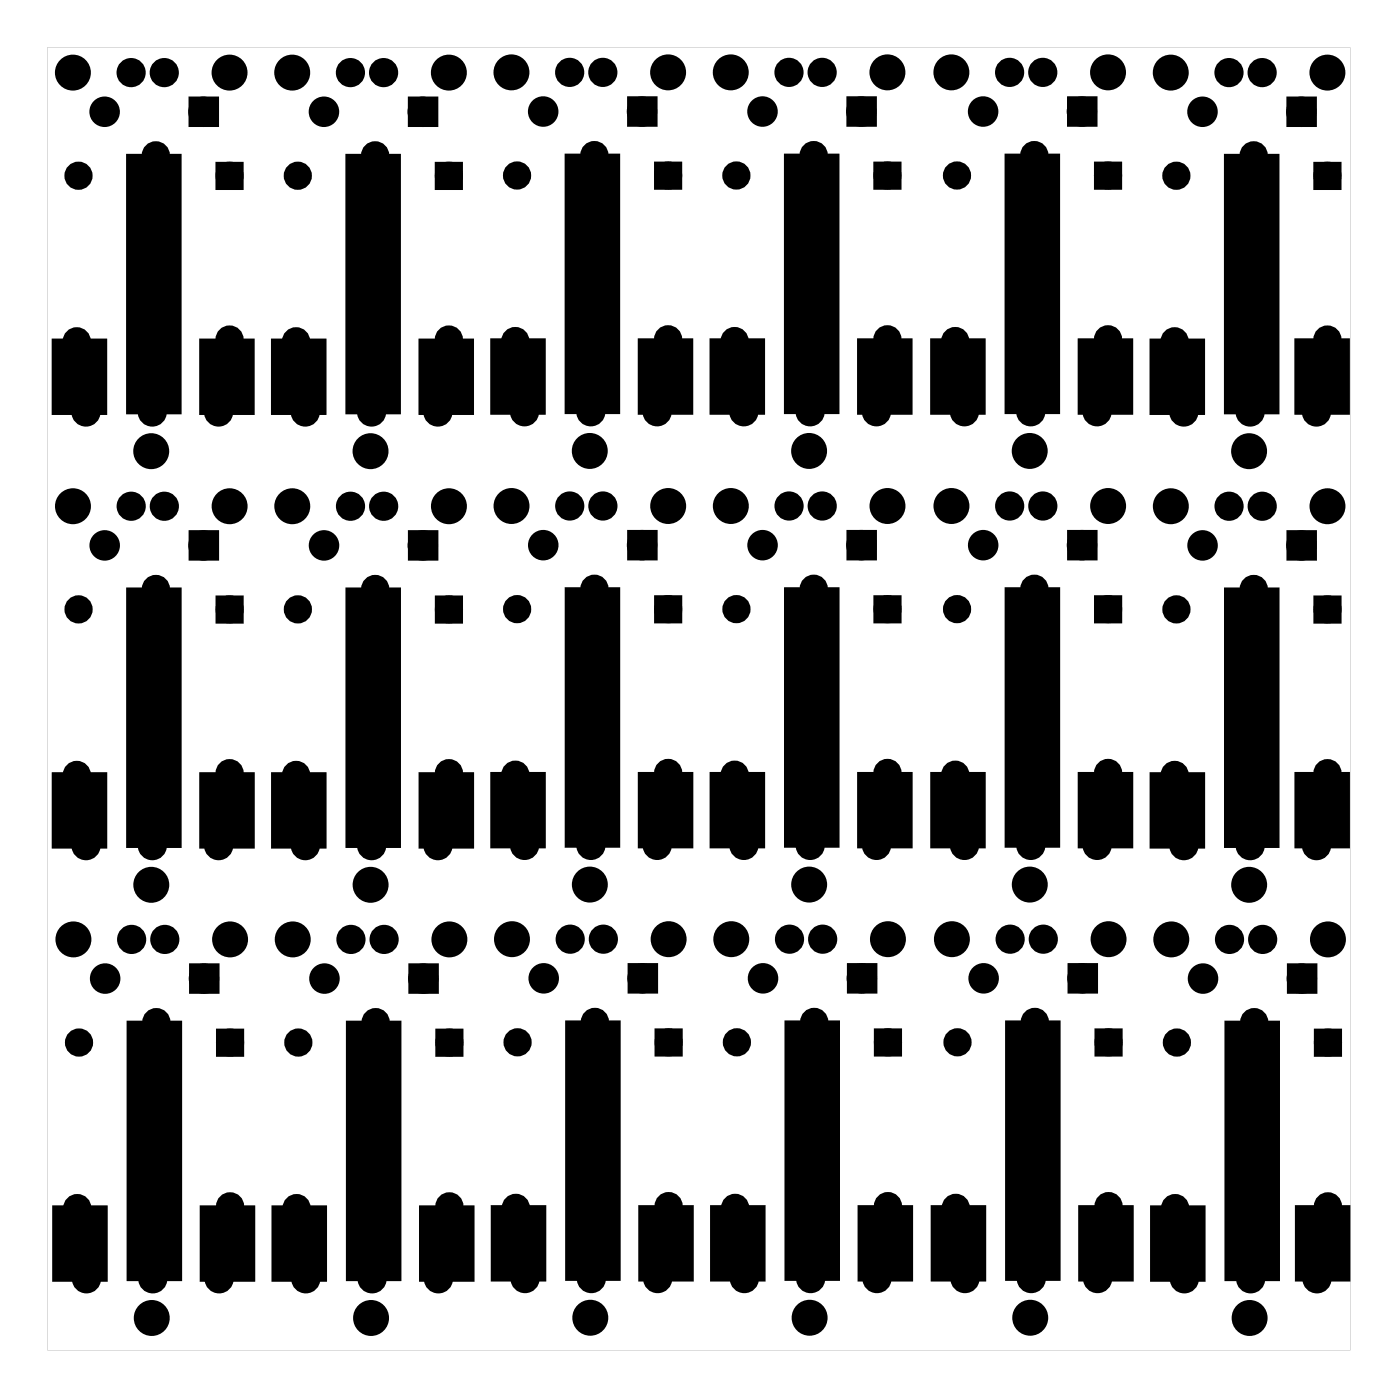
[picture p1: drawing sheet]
<svg xmlns="http://www.w3.org/2000/svg" width="107mm" height="107mm" viewBox="0 0 107 107" stroke-linecap="round" stroke-linejoin="round" font-family="sans-serif">
<g fill="#000">
<path d="M9.8 11.9h4v19.7h-4zM14.8 7.8h1.6v1.5h-1.6zM16.9 12.8h1.4v1.4h-1.4zM26.6 11.9h4v19.7h-4zM31.6 7.8h1.6v1.5h-1.6zM33.7 12.8h1.4v1.4h-1.4zM43.4 11.9h4v19.7h-4zM48.4 7.8h1.6v1.5h-1.6zM50.5 12.8h1.4v1.4h-1.4zM60.2 11.9h4v19.7h-4zM65.2 7.8h1.6v1.5h-1.6zM67.3 12.8h1.4v1.4h-1.4z"/>
<path d="M77.1 11.9h4v19.7h-4zM82.1 7.8h1.6v1.5h-1.6zM84.2 12.8h1.4v1.4h-1.4zM93.9 11.9h4v19.7h-4zM98.9 7.8h1.6v1.5h-1.6zM101 12.8h1.4v1.4h-1.4zM4.1 26.1h4v5.6h-4zM15.4 26.1h4v5.6h-4zM20.9 26.1h4v5.6h-4zM32.2 26.1h4v5.6h-4zM37.7 26h4v5.6h-4zM49 26h4v5.6h-4z"/>
<path d="M54.5 26h4v5.6h-4zM65.8 26h4v5.6h-4zM71.4 26h4v5.6h-4zM82.7 26h4v5.6h-4zM88.2 26.1h4v5.6h-4zM99.3 26h4v5.6h-4zM4.1 59.3h4v5.6h-4zM9.8 45.1h4v19.7h-4zM14.8 41h1.6v1.6h-1.6zM16.9 46h1.4v1.4h-1.4zM15.4 59.3h4v5.6h-4zM20.9 59.3h4v5.6h-4z"/>
<path d="M26.6 45.1h4v19.7h-4zM31.6 41h1.6v1.6h-1.6zM33.7 46h1.4v1.4h-1.4zM32.2 59.3h4v5.6h-4zM37.7 59.3h4v5.6h-4zM43.4 45.1h4v19.7h-4zM48.4 41h1.6v1.5h-1.6zM50.5 46h1.4v1.4h-1.4zM49 59.3h4v5.6h-4zM54.5 59.3h4v5.6h-4zM60.2 45.1h4v19.7h-4zM65.2 41h1.6v1.5h-1.6z"/>
<path d="M67.3 46h1.4v1.4h-1.4zM65.8 59.3h4v5.6h-4zM71.4 59.3h4v5.6h-4zM77.1 45.1h4v19.7h-4zM82.1 41h1.6v1.5h-1.6zM84.2 46h1.4v1.4h-1.4zM82.7 59.3h4v5.6h-4zM88.2 59.3h4v5.6h-4zM93.9 45.1h4v19.7h-4zM98.9 41h1.6v1.6h-1.6zM101 46h1.4v1.4h-1.4zM99.3 59.3h4v5.6h-4z"/>
<path d="M9.8 78.3h4v19.7h-4zM14.9 74.2h1.5v1.5h-1.5zM16.9 79.2h1.4v1.4h-1.4zM26.6 78.3h4v19.7h-4zM31.7 74.2h1.5v1.5h-1.5zM33.7 79.2h1.4v1.4h-1.4zM43.4 78.3h4v19.7h-4zM48.5 74.2h1.5v1.5h-1.5zM50.5 79.2h1.4v1.4h-1.4zM60.2 78.3h4v19.7h-4zM65.3 74.2h1.5v1.5h-1.5zM67.3 79.2h1.4v1.4h-1.4z"/>
<path d="M77.1 78.3h4v19.7h-4zM82.2 74.2h1.5v1.5h-1.5zM84.2 79.2h1.4v1.4h-1.4zM93.9 78.3h4v19.7h-4zM99 74.2h1.5v1.5h-1.5zM101 79.2h1.4v1.4h-1.4zM4.1 92.5h4v5.6h-4zM15.4 92.5h4v5.6h-4zM20.9 92.5h4v5.6h-4zM32.2 92.5h4v5.6h-4zM37.7 92.4h4v5.6h-4zM49 92.4h4v5.6h-4z"/>
<path d="M54.5 92.4h4v5.6h-4zM65.8 92.4h4v5.6h-4zM71.4 92.4h4v5.6h-4zM82.7 92.4h4v5.6h-4zM88.2 92.5h4v5.6h-4zM99.3 92.4h4v5.6h-4z"/>
<path d="M3.6 3.6v99.8h99.8v-99.8zM3.6 3.6h99.8v99.8h-99.8z"/>
</g>
<g fill="none" stroke="#000" stroke-width=".76" stroke-linecap="butt">
<path d="M14.8 7.8h1.6v1.5h-1.6zM16.9 12.8h1.4v1.4h-1.4zM31.6 7.8h1.6v1.5h-1.6zM33.7 12.8h1.4v1.4h-1.4zM48.4 7.8h1.6v1.5h-1.6zM50.5 12.8h1.4v1.4h-1.4zM65.2 7.8h1.6v1.5h-1.6zM67.3 12.8h1.4v1.4h-1.4zM82.1 7.8h1.6v1.5h-1.6zM84.2 12.8h1.4v1.4h-1.4zM98.9 7.8h1.6v1.5h-1.6zM101 12.8h1.4v1.4h-1.4z"/>
<path d="M14.8 41h1.6v1.6h-1.6zM16.9 46h1.4v1.4h-1.4zM31.6 41h1.6v1.6h-1.6zM33.7 46h1.4v1.4h-1.4zM48.4 41h1.6v1.5h-1.6zM50.5 46h1.4v1.4h-1.4zM65.2 41h1.6v1.5h-1.6zM67.3 46h1.4v1.4h-1.4zM82.1 41h1.6v1.5h-1.6zM84.2 46h1.4v1.4h-1.4zM98.9 41h1.6v1.6h-1.6zM101 46h1.4v1.4h-1.4z"/>
<path d="M14.9 74.2h1.5v1.5h-1.5zM16.9 79.2h1.4v1.4h-1.4zM31.7 74.2h1.5v1.5h-1.5zM33.7 79.2h1.4v1.4h-1.4zM48.5 74.2h1.5v1.5h-1.5zM50.5 79.2h1.4v1.4h-1.4zM65.3 74.2h1.5v1.5h-1.5zM67.3 79.2h1.4v1.4h-1.4zM82.2 74.2h1.5v1.5h-1.5zM84.2 79.2h1.4v1.4h-1.4zM99 74.2h1.5v1.5h-1.5zM101 79.2h1.4v1.4h-1.4z"/>
<circle cx="6" cy="13.5" r=".7"/>
<circle cx="8" cy="8.6" r=".79"/>
<circle cx="10" cy="5.6" r=".74"/>
<circle cx="11.9" cy="11.9" r=".7"/>
<circle cx="12.6" cy="5.6" r=".74"/>
<circle cx="15.6" cy="8.6" r=".79"/>
<circle cx="17.6" cy="13.5" r=".7"/>
<circle cx="22.8" cy="13.5" r=".7"/>
<circle cx="24.8" cy="8.6" r=".79"/>
<circle cx="26.8" cy="5.6" r=".74"/>
<circle cx="28.7" cy="11.9" r=".7"/>
<circle cx="29.4" cy="5.6" r=".74"/>
<circle cx="32.4" cy="8.6" r=".79"/>
<circle cx="34.4" cy="13.5" r=".7"/>
<circle cx="39.6" cy="13.4" r=".7"/>
<circle cx="41.6" cy="8.5" r=".79"/>
<circle cx="43.6" cy="5.5" r=".74"/>
<circle cx="45.5" cy="11.9" r=".7"/>
<circle cx="46.2" cy="5.5" r=".74"/>
<circle cx="49.2" cy="8.5" r=".79"/>
<circle cx="51.2" cy="13.4" r=".7"/>
<circle cx="56.4" cy="13.4" r=".7"/>
<circle cx="58.4" cy="8.5" r=".79"/>
<circle cx="60.4" cy="5.5" r=".74"/>
<circle cx="62.3" cy="11.9" r=".7"/>
<circle cx="63" cy="5.5" r=".74"/>
<circle cx="66" cy="8.5" r=".79"/>
<circle cx="68" cy="13.4" r=".7"/>
<circle cx="73.3" cy="13.4" r=".7"/>
<circle cx="75.3" cy="8.5" r=".79"/>
<circle cx="77.3" cy="5.5" r=".74"/>
<circle cx="79.2" cy="11.9" r=".7"/>
<circle cx="79.9" cy="5.5" r=".74"/>
<circle cx="82.9" cy="8.5" r=".79"/>
<circle cx="84.9" cy="13.4" r=".7"/>
<circle cx="90.1" cy="13.5" r=".7"/>
<circle cx="92.1" cy="8.6" r=".79"/>
<circle cx="94.1" cy="5.6" r=".74"/>
<circle cx="96" cy="11.9" r=".7"/>
<circle cx="96.7" cy="5.6" r=".74"/>
<circle cx="99.7" cy="8.6" r=".79"/>
<circle cx="101.7" cy="13.5" r=".7"/>
<circle cx="5.9" cy="26.1" r=".7"/>
<circle cx="6.6" cy="31.6" r=".74"/>
<circle cx="10" cy="38.8" r=".74"/>
<circle cx="11.7" cy="31.6" r=".74"/>
<circle cx="12.6" cy="38.8" r=".74"/>
<circle cx="16.7" cy="31.6" r=".74"/>
<circle cx="17.6" cy="26" r=".7"/>
<circle cx="22.7" cy="26.1" r=".7"/>
<circle cx="23.4" cy="31.6" r=".74"/>
<circle cx="26.8" cy="38.8" r=".74"/>
<circle cx="28.5" cy="31.6" r=".74"/>
<circle cx="29.4" cy="38.8" r=".74"/>
<circle cx="33.5" cy="31.6" r=".74"/>
<circle cx="34.4" cy="26" r=".7"/>
<circle cx="39.5" cy="26.1" r=".7"/>
<circle cx="40.2" cy="31.5" r=".74"/>
<circle cx="43.6" cy="38.8" r=".74"/>
<circle cx="45.3" cy="31.5" r=".74"/>
<circle cx="46.2" cy="38.8" r=".74"/>
<circle cx="50.3" cy="31.5" r=".74"/>
<circle cx="51.2" cy="26" r=".7"/>
<circle cx="56.3" cy="26.1" r=".7"/>
<circle cx="57" cy="31.5" r=".74"/>
<circle cx="60.4" cy="38.8" r=".74"/>
<circle cx="62.1" cy="31.5" r=".74"/>
<circle cx="63" cy="38.8" r=".74"/>
<circle cx="67.1" cy="31.5" r=".74"/>
<circle cx="68" cy="26" r=".7"/>
<circle cx="73.2" cy="26.1" r=".7"/>
<circle cx="73.9" cy="31.5" r=".74"/>
<circle cx="77.3" cy="38.8" r=".74"/>
<circle cx="79" cy="31.5" r=".74"/>
<circle cx="79.9" cy="38.8" r=".74"/>
<circle cx="84" cy="31.5" r=".74"/>
<circle cx="84.9" cy="26" r=".7"/>
<circle cx="90" cy="26.1" r=".7"/>
<circle cx="90.7" cy="31.6" r=".74"/>
<circle cx="94.1" cy="38.8" r=".74"/>
<circle cx="95.8" cy="31.6" r=".74"/>
<circle cx="96.7" cy="38.8" r=".74"/>
<circle cx="100.8" cy="31.6" r=".74"/>
<circle cx="101.7" cy="26" r=".7"/>
<circle cx="5.9" cy="59.4" r=".7"/>
<circle cx="6" cy="46.7" r=".7"/>
<circle cx="8" cy="41.8" r=".79"/>
<circle cx="11.9" cy="45.1" r=".7"/>
<circle cx="15.6" cy="41.8" r=".79"/>
<circle cx="17.6" cy="46.7" r=".7"/>
<circle cx="17.6" cy="59.2" r=".7"/>
<circle cx="22.7" cy="59.4" r=".7"/>
<circle cx="22.8" cy="46.7" r=".7"/>
<circle cx="24.8" cy="41.8" r=".79"/>
<circle cx="28.7" cy="45.1" r=".7"/>
<circle cx="32.4" cy="41.8" r=".79"/>
<circle cx="34.4" cy="46.7" r=".7"/>
<circle cx="34.4" cy="59.2" r=".7"/>
<circle cx="39.5" cy="59.3" r=".7"/>
<circle cx="39.6" cy="46.7" r=".7"/>
<circle cx="41.6" cy="41.8" r=".79"/>
<circle cx="45.5" cy="45.1" r=".7"/>
<circle cx="49.2" cy="41.8" r=".79"/>
<circle cx="51.2" cy="46.7" r=".7"/>
<circle cx="51.2" cy="59.2" r=".7"/>
<circle cx="56.3" cy="59.3" r=".7"/>
<circle cx="56.4" cy="46.7" r=".7"/>
<circle cx="58.4" cy="41.8" r=".79"/>
<circle cx="62.3" cy="45.1" r=".7"/>
<circle cx="66" cy="41.8" r=".79"/>
<circle cx="68" cy="46.7" r=".7"/>
<circle cx="68" cy="59.2" r=".7"/>
<circle cx="73.2" cy="59.3" r=".7"/>
<circle cx="73.3" cy="46.7" r=".7"/>
<circle cx="75.3" cy="41.8" r=".79"/>
<circle cx="79.2" cy="45.1" r=".7"/>
<circle cx="82.9" cy="41.8" r=".79"/>
<circle cx="84.9" cy="46.7" r=".7"/>
<circle cx="84.9" cy="59.2" r=".7"/>
<circle cx="90" cy="59.4" r=".7"/>
<circle cx="90.1" cy="46.7" r=".7"/>
<circle cx="92.1" cy="41.8" r=".79"/>
<circle cx="96" cy="45.1" r=".7"/>
<circle cx="99.7" cy="41.8" r=".79"/>
<circle cx="101.7" cy="46.7" r=".7"/>
<circle cx="101.7" cy="59.2" r=".7"/>
<circle cx="6.1" cy="79.9" r=".7"/>
<circle cx="6.6" cy="64.8" r=".74"/>
<circle cx="8.1" cy="75" r=".79"/>
<circle cx="10.1" cy="72" r=".74"/>
<circle cx="11.7" cy="64.8" r=".74"/>
<circle cx="12" cy="78.3" r=".7"/>
<circle cx="12.6" cy="72" r=".74"/>
<circle cx="15.6" cy="75" r=".79"/>
<circle cx="16.7" cy="64.8" r=".74"/>
<circle cx="17.6" cy="79.9" r=".7"/>
<circle cx="22.9" cy="79.9" r=".7"/>
<circle cx="23.4" cy="64.8" r=".74"/>
<circle cx="24.9" cy="75" r=".79"/>
<circle cx="26.9" cy="72" r=".74"/>
<circle cx="28.5" cy="64.8" r=".74"/>
<circle cx="28.8" cy="78.3" r=".7"/>
<circle cx="29.4" cy="72" r=".74"/>
<circle cx="32.4" cy="75" r=".79"/>
<circle cx="33.5" cy="64.8" r=".74"/>
<circle cx="34.4" cy="79.9" r=".7"/>
<circle cx="39.6" cy="79.8" r=".7"/>
<circle cx="40.2" cy="64.8" r=".74"/>
<circle cx="41.7" cy="74.9" r=".79"/>
<circle cx="43.7" cy="71.9" r=".74"/>
<circle cx="45.3" cy="64.8" r=".74"/>
<circle cx="45.6" cy="78.3" r=".7"/>
<circle cx="46.2" cy="71.9" r=".74"/>
<circle cx="49.2" cy="74.9" r=".79"/>
<circle cx="50.3" cy="64.8" r=".74"/>
<circle cx="51.2" cy="79.8" r=".7"/>
<circle cx="56.4" cy="79.8" r=".7"/>
<circle cx="57" cy="64.8" r=".74"/>
<circle cx="58.5" cy="74.9" r=".79"/>
<circle cx="60.5" cy="71.9" r=".74"/>
<circle cx="62.1" cy="64.8" r=".74"/>
<circle cx="62.4" cy="78.3" r=".7"/>
<circle cx="63" cy="71.9" r=".74"/>
<circle cx="66" cy="74.9" r=".79"/>
<circle cx="67.1" cy="64.8" r=".74"/>
<circle cx="68" cy="79.8" r=".7"/>
<circle cx="73.3" cy="79.8" r=".7"/>
<circle cx="73.9" cy="64.8" r=".74"/>
<circle cx="75.4" cy="74.9" r=".79"/>
<circle cx="77.4" cy="71.9" r=".74"/>
<circle cx="79" cy="64.8" r=".74"/>
<circle cx="79.3" cy="78.3" r=".7"/>
<circle cx="79.9" cy="71.9" r=".74"/>
<circle cx="82.9" cy="74.9" r=".79"/>
<circle cx="84" cy="64.8" r=".74"/>
<circle cx="84.9" cy="79.8" r=".7"/>
<circle cx="90.2" cy="79.9" r=".7"/>
<circle cx="90.7" cy="64.8" r=".74"/>
<circle cx="92.2" cy="75" r=".79"/>
<circle cx="94.2" cy="72" r=".74"/>
<circle cx="95.8" cy="64.8" r=".74"/>
<circle cx="96.1" cy="78.3" r=".7"/>
<circle cx="96.7" cy="72" r=".74"/>
<circle cx="99.7" cy="75" r=".79"/>
<circle cx="100.8" cy="64.8" r=".74"/>
<circle cx="101.7" cy="79.9" r=".7"/>
<circle cx="5.9" cy="92.5" r=".7"/>
<circle cx="6.6" cy="98" r=".74"/>
<circle cx="11.7" cy="98" r=".74"/>
<circle cx="16.8" cy="98" r=".74"/>
<circle cx="17.6" cy="92.4" r=".7"/>
<circle cx="22.7" cy="92.5" r=".7"/>
<circle cx="23.4" cy="98" r=".74"/>
<circle cx="28.5" cy="98" r=".74"/>
<circle cx="33.6" cy="98" r=".74"/>
<circle cx="34.4" cy="92.4" r=".7"/>
<circle cx="39.5" cy="92.5" r=".7"/>
<circle cx="40.2" cy="97.9" r=".74"/>
<circle cx="45.3" cy="97.9" r=".74"/>
<circle cx="50.4" cy="97.9" r=".74"/>
<circle cx="51.2" cy="92.4" r=".7"/>
<circle cx="56.3" cy="92.5" r=".7"/>
<circle cx="57" cy="97.9" r=".74"/>
<circle cx="62.1" cy="97.9" r=".74"/>
<circle cx="67.2" cy="97.9" r=".74"/>
<circle cx="68" cy="92.4" r=".7"/>
<circle cx="73.2" cy="92.5" r=".7"/>
<circle cx="73.9" cy="97.9" r=".74"/>
<circle cx="79" cy="97.9" r=".74"/>
<circle cx="84.1" cy="97.9" r=".74"/>
<circle cx="84.9" cy="92.4" r=".7"/>
<circle cx="90" cy="92.5" r=".7"/>
<circle cx="90.7" cy="98" r=".74"/>
<circle cx="95.8" cy="98" r=".74"/>
<circle cx="100.9" cy="98" r=".74"/>
<circle cx="101.7" cy="92.4" r=".7"/>
</g>
<g fill="#000">
<circle cx="5.6" cy="5.6" r="1.25"/>
<circle cx="6" cy="13.5" r=".7"/>
<circle cx="8" cy="8.6" r=".79"/>
<circle cx="10" cy="5.6" r=".74"/>
<circle cx="11.9" cy="11.9" r=".7"/>
<circle cx="12.6" cy="5.6" r=".74"/>
<circle cx="15.6" cy="8.6" r=".79"/>
<circle cx="17.6" cy="13.5" r=".7"/>
<circle cx="17.6" cy="5.6" r="1.25"/>
<circle cx="22.4" cy="5.6" r="1.25"/>
<circle cx="22.8" cy="13.5" r=".7"/>
<circle cx="24.8" cy="8.6" r=".79"/>
<circle cx="26.8" cy="5.6" r=".74"/>
<circle cx="28.7" cy="11.9" r=".7"/>
<circle cx="29.4" cy="5.6" r=".74"/>
<circle cx="32.4" cy="8.6" r=".79"/>
<circle cx="34.4" cy="13.5" r=".7"/>
<circle cx="34.4" cy="5.6" r="1.25"/>
<circle cx="39.2" cy="5.5" r="1.25"/>
<circle cx="39.6" cy="13.4" r=".7"/>
<circle cx="41.6" cy="8.5" r=".79"/>
<circle cx="43.6" cy="5.5" r=".74"/>
<circle cx="45.5" cy="11.9" r=".7"/>
<circle cx="46.2" cy="5.5" r=".74"/>
<circle cx="49.2" cy="8.5" r=".79"/>
<circle cx="51.2" cy="13.4" r=".7"/>
<circle cx="51.2" cy="5.5" r="1.25"/>
<circle cx="56" cy="5.5" r="1.25"/>
<circle cx="56.4" cy="13.4" r=".7"/>
<circle cx="58.4" cy="8.5" r=".79"/>
<circle cx="60.4" cy="5.5" r=".74"/>
<circle cx="62.3" cy="11.9" r=".7"/>
<circle cx="63" cy="5.5" r=".74"/>
<circle cx="66" cy="8.5" r=".79"/>
<circle cx="68" cy="13.4" r=".7"/>
<circle cx="68" cy="5.5" r="1.25"/>
<circle cx="72.9" cy="5.5" r="1.25"/>
<circle cx="73.3" cy="13.4" r=".7"/>
<circle cx="75.3" cy="8.5" r=".79"/>
<circle cx="77.3" cy="5.5" r=".74"/>
<circle cx="79.2" cy="11.9" r=".7"/>
<circle cx="79.9" cy="5.5" r=".74"/>
<circle cx="82.9" cy="8.5" r=".79"/>
<circle cx="84.9" cy="13.4" r=".7"/>
<circle cx="84.9" cy="5.5" r="1.25"/>
<circle cx="89.7" cy="5.6" r="1.25"/>
<circle cx="90.1" cy="13.5" r=".7"/>
<circle cx="92.1" cy="8.6" r=".79"/>
<circle cx="94.1" cy="5.6" r=".74"/>
<circle cx="96" cy="11.9" r=".7"/>
<circle cx="96.7" cy="5.6" r=".74"/>
<circle cx="99.7" cy="8.6" r=".79"/>
<circle cx="101.7" cy="13.5" r=".7"/>
<circle cx="101.7" cy="5.6" r="1.25"/>
<circle cx="5.6" cy="38.8" r="1.25"/>
<circle cx="5.9" cy="26.1" r=".7"/>
<circle cx="6.6" cy="31.6" r=".74"/>
<circle cx="10" cy="38.8" r=".74"/>
<circle cx="11.6" cy="34.6" r="1.25"/>
<circle cx="11.7" cy="31.6" r=".74"/>
<circle cx="12.6" cy="38.8" r=".74"/>
<circle cx="16.7" cy="31.6" r=".74"/>
<circle cx="17.6" cy="26" r=".7"/>
<circle cx="17.6" cy="38.8" r="1.25"/>
<circle cx="22.4" cy="38.8" r="1.25"/>
<circle cx="22.7" cy="26.1" r=".7"/>
<circle cx="23.4" cy="31.6" r=".74"/>
<circle cx="26.8" cy="38.8" r=".74"/>
<circle cx="28.4" cy="34.6" r="1.25"/>
<circle cx="28.5" cy="31.6" r=".74"/>
<circle cx="29.4" cy="38.8" r=".74"/>
<circle cx="33.5" cy="31.6" r=".74"/>
<circle cx="34.4" cy="26" r=".7"/>
<circle cx="34.4" cy="38.8" r="1.25"/>
<circle cx="39.2" cy="38.8" r="1.25"/>
<circle cx="39.5" cy="26.1" r=".7"/>
<circle cx="40.2" cy="31.5" r=".74"/>
<circle cx="43.6" cy="38.8" r=".74"/>
<circle cx="45.2" cy="34.5" r="1.25"/>
<circle cx="45.3" cy="31.5" r=".74"/>
<circle cx="46.2" cy="38.8" r=".74"/>
<circle cx="50.3" cy="31.5" r=".74"/>
<circle cx="51.2" cy="26" r=".7"/>
<circle cx="51.2" cy="38.8" r="1.25"/>
<circle cx="56" cy="38.8" r="1.25"/>
<circle cx="56.3" cy="26.1" r=".7"/>
<circle cx="57" cy="31.5" r=".74"/>
<circle cx="60.4" cy="38.8" r=".74"/>
<circle cx="62" cy="34.5" r="1.25"/>
<circle cx="62.1" cy="31.5" r=".74"/>
<circle cx="63" cy="38.8" r=".74"/>
<circle cx="67.1" cy="31.5" r=".74"/>
<circle cx="68" cy="26" r=".7"/>
<circle cx="68" cy="38.8" r="1.25"/>
<circle cx="72.9" cy="38.8" r="1.25"/>
<circle cx="73.2" cy="26.1" r=".7"/>
<circle cx="73.9" cy="31.5" r=".74"/>
<circle cx="77.3" cy="38.8" r=".74"/>
<circle cx="78.9" cy="34.5" r="1.25"/>
<circle cx="79" cy="31.5" r=".74"/>
<circle cx="79.9" cy="38.8" r=".74"/>
<circle cx="84" cy="31.5" r=".74"/>
<circle cx="84.9" cy="26" r=".7"/>
<circle cx="84.9" cy="38.8" r="1.25"/>
<circle cx="89.7" cy="38.8" r="1.25"/>
<circle cx="90" cy="26.1" r=".7"/>
<circle cx="90.7" cy="31.6" r=".74"/>
<circle cx="94.1" cy="38.8" r=".74"/>
<circle cx="95.7" cy="34.6" r="1.25"/>
<circle cx="95.8" cy="31.6" r=".74"/>
<circle cx="96.7" cy="38.8" r=".74"/>
<circle cx="100.8" cy="31.6" r=".74"/>
<circle cx="101.7" cy="26" r=".7"/>
<circle cx="101.7" cy="38.8" r="1.25"/>
<circle cx="5.9" cy="59.4" r=".7"/>
<circle cx="6" cy="46.7" r=".7"/>
<circle cx="8" cy="41.8" r=".79"/>
<circle cx="11.9" cy="45.1" r=".7"/>
<circle cx="15.6" cy="41.8" r=".79"/>
<circle cx="17.6" cy="59.2" r=".7"/>
<circle cx="17.6" cy="46.7" r=".7"/>
<circle cx="22.7" cy="59.4" r=".7"/>
<circle cx="22.8" cy="46.7" r=".7"/>
<circle cx="24.8" cy="41.8" r=".79"/>
<circle cx="28.7" cy="45.1" r=".7"/>
<circle cx="32.4" cy="41.8" r=".79"/>
<circle cx="34.4" cy="59.2" r=".7"/>
<circle cx="34.4" cy="46.7" r=".7"/>
<circle cx="39.5" cy="59.3" r=".7"/>
<circle cx="39.6" cy="46.7" r=".7"/>
<circle cx="41.6" cy="41.8" r=".79"/>
<circle cx="45.5" cy="45.1" r=".7"/>
<circle cx="49.2" cy="41.8" r=".79"/>
<circle cx="51.2" cy="46.7" r=".7"/>
<circle cx="51.2" cy="59.2" r=".7"/>
<circle cx="56.3" cy="59.3" r=".7"/>
<circle cx="56.4" cy="46.7" r=".7"/>
<circle cx="58.4" cy="41.8" r=".79"/>
<circle cx="62.3" cy="45.1" r=".7"/>
<circle cx="66" cy="41.8" r=".79"/>
<circle cx="68" cy="46.7" r=".7"/>
<circle cx="68" cy="59.2" r=".7"/>
<circle cx="73.2" cy="59.3" r=".7"/>
<circle cx="73.3" cy="46.7" r=".7"/>
<circle cx="75.3" cy="41.8" r=".79"/>
<circle cx="79.2" cy="45.1" r=".7"/>
<circle cx="82.9" cy="41.8" r=".79"/>
<circle cx="84.9" cy="46.7" r=".7"/>
<circle cx="84.9" cy="59.2" r=".7"/>
<circle cx="90" cy="59.4" r=".7"/>
<circle cx="90.1" cy="46.7" r=".7"/>
<circle cx="92.1" cy="41.8" r=".79"/>
<circle cx="96" cy="45.1" r=".7"/>
<circle cx="99.7" cy="41.8" r=".79"/>
<circle cx="101.7" cy="59.2" r=".7"/>
<circle cx="101.7" cy="46.7" r=".7"/>
<circle cx="5.6" cy="72" r="1.25"/>
<circle cx="6.1" cy="79.9" r=".7"/>
<circle cx="6.6" cy="64.8" r=".74"/>
<circle cx="8.1" cy="75" r=".79"/>
<circle cx="10.1" cy="72" r=".74"/>
<circle cx="11.6" cy="67.8" r="1.25"/>
<circle cx="11.7" cy="64.8" r=".74"/>
<circle cx="12" cy="78.3" r=".7"/>
<circle cx="12.6" cy="72" r=".74"/>
<circle cx="15.6" cy="75" r=".79"/>
<circle cx="16.7" cy="64.8" r=".74"/>
<circle cx="17.6" cy="79.9" r=".7"/>
<circle cx="17.6" cy="72" r="1.25"/>
<circle cx="22.4" cy="72" r="1.25"/>
<circle cx="22.9" cy="79.9" r=".7"/>
<circle cx="23.4" cy="64.8" r=".74"/>
<circle cx="24.9" cy="75" r=".79"/>
<circle cx="26.9" cy="72" r=".74"/>
<circle cx="28.4" cy="67.8" r="1.25"/>
<circle cx="28.5" cy="64.8" r=".74"/>
<circle cx="28.8" cy="78.3" r=".7"/>
<circle cx="29.4" cy="72" r=".74"/>
<circle cx="32.4" cy="75" r=".79"/>
<circle cx="33.5" cy="64.8" r=".74"/>
<circle cx="34.4" cy="79.9" r=".7"/>
<circle cx="34.4" cy="72" r="1.25"/>
<circle cx="39.2" cy="71.9" r="1.25"/>
<circle cx="39.6" cy="79.8" r=".7"/>
<circle cx="40.2" cy="64.8" r=".74"/>
<circle cx="41.7" cy="74.9" r=".79"/>
<circle cx="43.7" cy="71.9" r=".74"/>
<circle cx="45.2" cy="67.8" r="1.25"/>
<circle cx="45.3" cy="64.8" r=".74"/>
<circle cx="45.6" cy="78.3" r=".7"/>
<circle cx="46.2" cy="71.9" r=".74"/>
<circle cx="49.2" cy="74.9" r=".79"/>
<circle cx="50.3" cy="64.8" r=".74"/>
<circle cx="51.2" cy="79.8" r=".7"/>
<circle cx="51.2" cy="71.9" r="1.25"/>
<circle cx="56" cy="71.9" r="1.25"/>
<circle cx="56.4" cy="79.8" r=".7"/>
<circle cx="57" cy="64.8" r=".74"/>
<circle cx="58.5" cy="74.9" r=".79"/>
<circle cx="60.5" cy="71.9" r=".74"/>
<circle cx="62" cy="67.8" r="1.25"/>
<circle cx="62.1" cy="64.8" r=".74"/>
<circle cx="62.4" cy="78.3" r=".7"/>
<circle cx="63" cy="71.9" r=".74"/>
<circle cx="66" cy="74.9" r=".79"/>
<circle cx="67.1" cy="64.8" r=".74"/>
<circle cx="68" cy="79.8" r=".7"/>
<circle cx="68" cy="71.9" r="1.25"/>
<circle cx="72.9" cy="71.9" r="1.25"/>
<circle cx="73.3" cy="79.8" r=".7"/>
<circle cx="73.9" cy="64.8" r=".74"/>
<circle cx="75.4" cy="74.9" r=".79"/>
<circle cx="77.4" cy="71.9" r=".74"/>
<circle cx="78.9" cy="67.8" r="1.25"/>
<circle cx="79" cy="64.8" r=".74"/>
<circle cx="79.3" cy="78.3" r=".7"/>
<circle cx="79.9" cy="71.9" r=".74"/>
<circle cx="82.9" cy="74.9" r=".79"/>
<circle cx="84" cy="64.8" r=".74"/>
<circle cx="84.9" cy="79.8" r=".7"/>
<circle cx="84.9" cy="71.9" r="1.25"/>
<circle cx="89.7" cy="72" r="1.25"/>
<circle cx="90.2" cy="79.9" r=".7"/>
<circle cx="90.7" cy="64.8" r=".74"/>
<circle cx="92.2" cy="75" r=".79"/>
<circle cx="94.2" cy="72" r=".74"/>
<circle cx="95.7" cy="67.8" r="1.25"/>
<circle cx="95.8" cy="64.8" r=".74"/>
<circle cx="96.1" cy="78.3" r=".7"/>
<circle cx="96.7" cy="72" r=".74"/>
<circle cx="99.7" cy="75" r=".79"/>
<circle cx="100.8" cy="64.8" r=".74"/>
<circle cx="101.7" cy="79.9" r=".7"/>
<circle cx="101.7" cy="72" r="1.25"/>
<circle cx="5.9" cy="92.5" r=".7"/>
<circle cx="6.6" cy="98" r=".74"/>
<circle cx="11.7" cy="98" r=".74"/>
<circle cx="16.8" cy="98" r=".74"/>
<circle cx="17.6" cy="92.4" r=".7"/>
<circle cx="22.7" cy="92.5" r=".7"/>
<circle cx="23.4" cy="98" r=".74"/>
<circle cx="28.5" cy="98" r=".74"/>
<circle cx="33.6" cy="98" r=".74"/>
<circle cx="34.4" cy="92.4" r=".7"/>
<circle cx="39.5" cy="92.5" r=".7"/>
<circle cx="40.2" cy="97.9" r=".74"/>
<circle cx="45.3" cy="97.9" r=".74"/>
<circle cx="50.4" cy="97.9" r=".74"/>
<circle cx="51.2" cy="92.4" r=".7"/>
<circle cx="56.3" cy="92.5" r=".7"/>
<circle cx="57" cy="97.9" r=".74"/>
<circle cx="62.1" cy="97.9" r=".74"/>
<circle cx="67.2" cy="97.9" r=".74"/>
<circle cx="68" cy="92.4" r=".7"/>
<circle cx="73.2" cy="92.5" r=".7"/>
<circle cx="73.9" cy="97.9" r=".74"/>
<circle cx="79" cy="97.9" r=".74"/>
<circle cx="84.1" cy="97.9" r=".74"/>
<circle cx="84.9" cy="92.4" r=".7"/>
<circle cx="90" cy="92.5" r=".7"/>
<circle cx="90.7" cy="98" r=".74"/>
<circle cx="95.8" cy="98" r=".74"/>
<circle cx="100.9" cy="98" r=".74"/>
<circle cx="101.7" cy="92.4" r=".7"/>
<circle cx="11.6" cy="101" r="1.25"/>
<circle cx="28.4" cy="101" r="1.25"/>
<circle cx="45.2" cy="100.9" r="1.25"/>
<circle cx="62" cy="100.9" r="1.25"/>
<circle cx="78.9" cy="100.9" r="1.25"/>
<circle cx="95.7" cy="101" r="1.25"/>
</g>
<g fill="none" stroke="#000" stroke-width=".25">
<path d="M9.8 11.9h4v19.7h-4zM26.6 11.9h4v19.7h-4zM43.4 11.9h4v19.7h-4zM60.2 11.9h4v19.7h-4zM77.1 11.9h4v19.7h-4zM93.9 11.9h4v19.7h-4zM4.1 26.1h4v5.6h-4zM15.4 26.1h4v5.6h-4zM20.9 26.1h4v5.6h-4zM32.2 26.1h4v5.6h-4zM37.7 26h4v5.6h-4zM49 26h4v5.6h-4z"/>
<path d="M54.5 26h4v5.6h-4zM65.8 26h4v5.6h-4zM71.4 26h4v5.6h-4zM82.7 26h4v5.6h-4zM88.2 26.1h4v5.6h-4zM99.3 26h4v5.6h-4zM4.1 59.3h4v5.6h-4zM9.8 45.1h4v19.7h-4zM15.4 59.3h4v5.6h-4zM20.9 59.3h4v5.6h-4zM26.6 45.1h4v19.7h-4zM32.2 59.3h4v5.6h-4z"/>
<path d="M37.7 59.3h4v5.6h-4zM43.4 45.1h4v19.7h-4zM49 59.3h4v5.6h-4zM54.5 59.3h4v5.6h-4zM60.2 45.1h4v19.7h-4zM65.8 59.3h4v5.6h-4zM71.4 59.3h4v5.6h-4zM77.1 45.1h4v19.7h-4zM82.7 59.3h4v5.6h-4zM88.2 59.3h4v5.6h-4zM93.9 45.1h4v19.7h-4zM99.3 59.3h4v5.6h-4z"/>
<path d="M9.8 78.3h4v19.7h-4zM26.6 78.3h4v19.7h-4zM43.4 78.3h4v19.7h-4zM60.2 78.3h4v19.7h-4zM77.1 78.3h4v19.7h-4zM93.9 78.3h4v19.7h-4zM4.1 92.5h4v5.6h-4zM15.4 92.5h4v5.6h-4zM20.9 92.5h4v5.6h-4zM32.2 92.5h4v5.6h-4zM37.7 92.4h4v5.6h-4zM49 92.4h4v5.6h-4z"/>
<path d="M54.5 92.4h4v5.6h-4zM65.8 92.4h4v5.6h-4zM71.4 92.4h4v5.6h-4zM82.7 92.4h4v5.6h-4zM88.2 92.5h4v5.6h-4zM99.3 92.4h4v5.6h-4z"/>
<circle cx="5.6" cy="5.6" r="1.25"/>
<circle cx="17.6" cy="5.6" r="1.25"/>
<circle cx="22.4" cy="5.6" r="1.25"/>
<circle cx="34.4" cy="5.6" r="1.25"/>
<circle cx="39.2" cy="5.5" r="1.25"/>
<circle cx="51.2" cy="5.5" r="1.25"/>
<circle cx="56" cy="5.5" r="1.25"/>
<circle cx="68" cy="5.5" r="1.25"/>
<circle cx="72.9" cy="5.5" r="1.25"/>
<circle cx="84.9" cy="5.5" r="1.25"/>
<circle cx="89.7" cy="5.6" r="1.25"/>
<circle cx="101.7" cy="5.6" r="1.25"/>
<circle cx="5.6" cy="38.8" r="1.25"/>
<circle cx="11.6" cy="34.6" r="1.25"/>
<circle cx="17.6" cy="38.8" r="1.25"/>
<circle cx="22.4" cy="38.8" r="1.25"/>
<circle cx="28.4" cy="34.6" r="1.25"/>
<circle cx="34.4" cy="38.8" r="1.25"/>
<circle cx="39.2" cy="38.8" r="1.25"/>
<circle cx="45.2" cy="34.5" r="1.25"/>
<circle cx="51.2" cy="38.8" r="1.25"/>
<circle cx="56" cy="38.8" r="1.25"/>
<circle cx="62" cy="34.5" r="1.25"/>
<circle cx="68" cy="38.8" r="1.25"/>
<circle cx="72.9" cy="38.8" r="1.25"/>
<circle cx="78.9" cy="34.5" r="1.25"/>
<circle cx="84.9" cy="38.8" r="1.25"/>
<circle cx="89.7" cy="38.8" r="1.25"/>
<circle cx="95.7" cy="34.6" r="1.25"/>
<circle cx="101.7" cy="38.8" r="1.25"/>
<circle cx="5.6" cy="72" r="1.25"/>
<circle cx="11.6" cy="67.8" r="1.25"/>
<circle cx="17.6" cy="72" r="1.25"/>
<circle cx="22.4" cy="72" r="1.25"/>
<circle cx="28.4" cy="67.8" r="1.25"/>
<circle cx="34.4" cy="72" r="1.25"/>
<circle cx="39.2" cy="71.9" r="1.25"/>
<circle cx="45.2" cy="67.8" r="1.25"/>
<circle cx="51.2" cy="71.9" r="1.25"/>
<circle cx="56" cy="71.9" r="1.25"/>
<circle cx="62" cy="67.8" r="1.25"/>
<circle cx="68" cy="71.9" r="1.25"/>
<circle cx="72.9" cy="71.9" r="1.25"/>
<circle cx="78.9" cy="67.8" r="1.25"/>
<circle cx="84.9" cy="71.9" r="1.25"/>
<circle cx="89.7" cy="72" r="1.25"/>
<circle cx="95.7" cy="67.8" r="1.25"/>
<circle cx="101.7" cy="72" r="1.25"/>
<circle cx="11.6" cy="101" r="1.25"/>
<circle cx="28.4" cy="101" r="1.25"/>
<circle cx="45.2" cy="100.9" r="1.25"/>
<circle cx="62" cy="100.9" r="1.25"/>
<circle cx="78.9" cy="100.9" r="1.25"/>
<circle cx="95.7" cy="101" r="1.25"/>
</g>
</svg>
